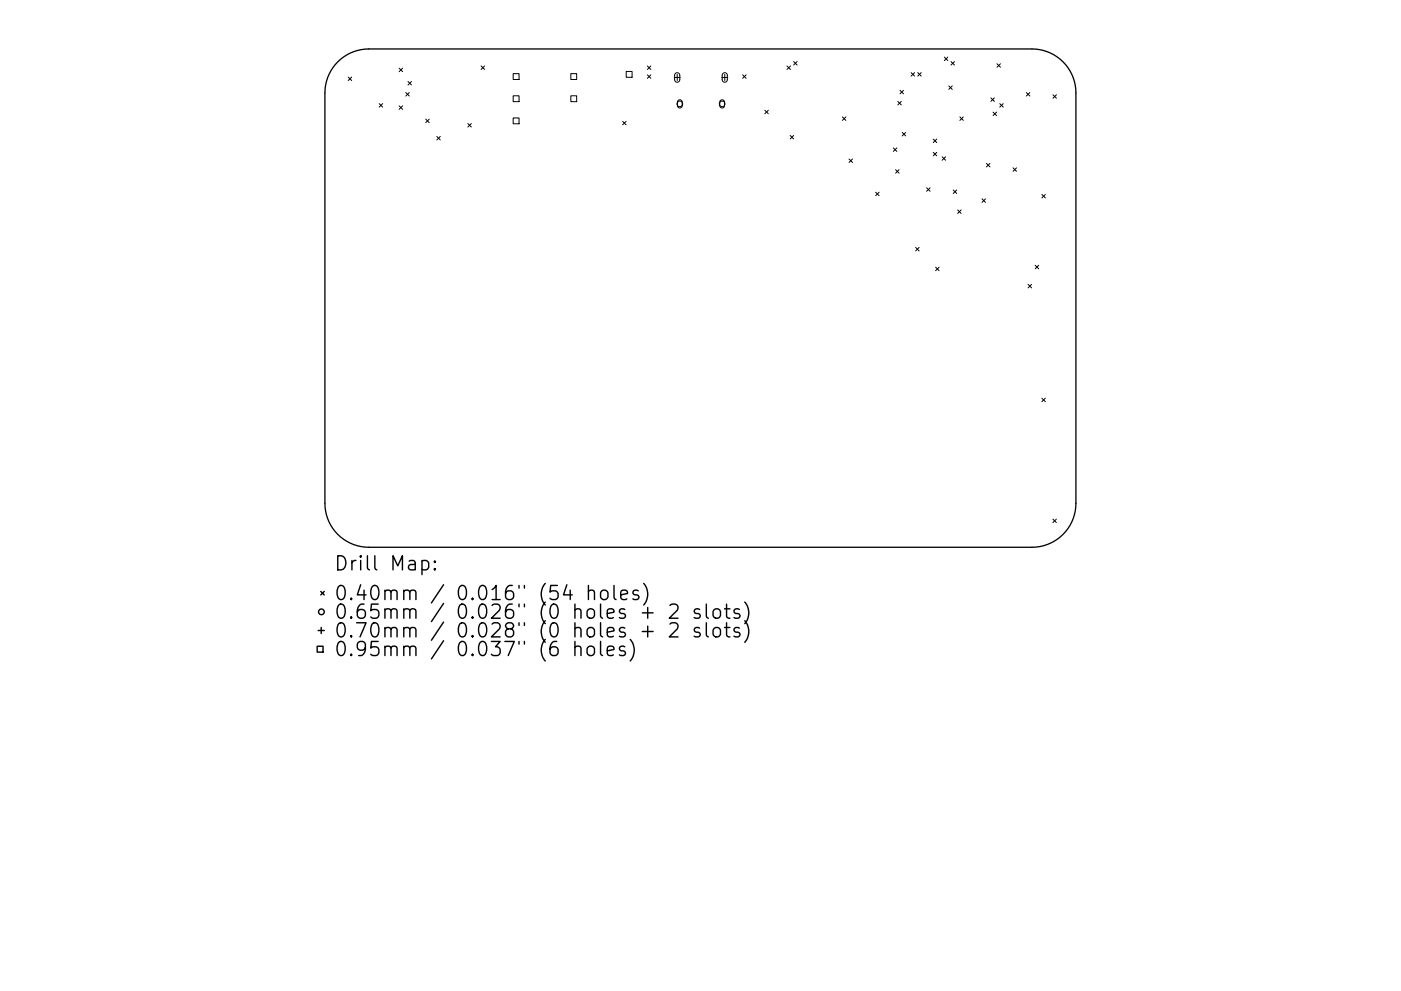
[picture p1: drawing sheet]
<svg xmlns="http://www.w3.org/2000/svg" width="297mm" height="210mm" viewBox="0 0 297 210" stroke-linecap="round" stroke-linejoin="round" font-family="sans-serif">
<defs><g id="words">
<g font-size="4.2">
<text x="70.7" y="121.1">Drill Map:</text>
<text x="70.7" y="127.4">0.40mm / 0.016&quot; (54 holes)</text>
<text x="70.7" y="131.3">0.65mm / 0.026&quot; (0 holes + 2 slots)</text>
<text x="70.7" y="135.3">0.70mm / 0.028&quot; (0 holes + 2 slots)</text>
<text x="70.7" y="139.2">0.95mm / 0.037&quot; (6 holes)</text>
</g>
</g></defs>
<path d="M78.2 10.4h140.6a9.3 9.3 0 0 1 9.3 9.3v87.1a9.3 9.3 0 0 1-9.3 9.3h-140.6M78.2 10.4a9.3 9.3 0 0 0-9.3 9.3v87.1a9.3 9.3 0 0 0 9.3 9.3" fill="none" stroke="#000" stroke-width=".28"/>
<g fill="none" stroke="#000" stroke-width=".21">
<path d="M73.8 16.3l.8 .8M74.6 16.3l-.8 .8M84.6 14.5l.8 .7M85.4 14.5l-.8 .7M86 19.6l.8 .8M86.5 17.3l.7 .7M86.8 19.6l-.8 .8M87.2 17.3l-.7 .7M102 14l.7 .7M102.7 14l-.7 .7M108.8 15.6h1.2v1.3h-1.2zM121 15.6h1.3v1.3h-1.3z"/>
<path d="M132.8 15.2h1.2v1.2h-1.2zM137.3 14l.7 .7M137.3 15.9l.7 .7M138 14l-.7 .7M138 15.9l-.7 .7M142.9 16.4h1.3M143.2 15.6l.5-.2 .4 .4v1.2l-.4 .4h-.4l-.2-.4-.1-1.1zM143.6 15.8v1.3M153 16.4h1.3M153.3 15.6l.5-.2 .4 .4v1.2l-.4 .4h-.4l-.3-.4v-1.1zM153.7 15.8v1.3M157.5 15.9l.7 .7"/>
<path d="M158.2 15.9l-.7 .7M166.9 14l.7 .7M167.6 14l-.7 .7M168.3 13.1l.7 .7M169 13.1l-.7 .7M190.8 19.2l.8 .7M191.6 19.2l-.8 .7M193.2 15.4l.7 .7M193.9 15.4l-.7 .7M194.6 15.4l.7 .7M195.3 15.4l-.7 .7M200.2 12.1l.8 .8"/>
<path d="M201 12.1l-.8 .8M201.2 18.2l.7 .8M201.6 13.1l.8 .7M201.9 18.2l-.7 .8M202.4 13.1l-.8 .7M211.4 13.5l.7 .8M212.1 13.5l-.7 .8M217.6 19.6l.7 .8M218.3 19.6l-.7 .8M80.4 22l.7 .7M81.1 22l-.7 .7M84.6 22.5l.8 .7"/>
<path d="M85.4 22.5l-.8 .7M90.3 25.3l.7 .7M91 25.3l-.7 .7M92.6 29l.8 .7M93.4 29l-.8 .7M99.2 26.2l.7 .8M99.9 26.2l-.7 .8M108.8 20.3h1.2v1.3h-1.2zM108.8 25h1.2v1.3h-1.2zM121 20.3h1.3v1.3h-1.3zM132 25.7l.7 .8M132.7 25.7l-.7 .8"/>
<path d="M143.8 21.3l.5-.1 .3 .3v1l-.3 .4h-.4l-.2-.3-.1-1zM152.8 21.3l.4-.1 .4 .3v1l-.3 .4h-.4l-.3-.3v-1zM162.2 23.4l.7 .7M162.9 23.4l-.7 .7M167.5 28.7l.8 .8M168.3 28.7l-.8 .8M178.6 24.8l.7 .7M179.3 24.8l-.7 .7M180 33.7l.8 .8M180.8 33.7l-.8 .8M189.4 31.4l.7 .7M189.9 36l.7 .7"/>
<path d="M190.1 31.4l-.7 .7M190.3 21.5l.8 .8M190.6 36l-.7 .7M191.1 21.5l-.8 .8M191.3 28.1l.7 .7M192 28.1l-.7 .7M196.5 39.8l.7 .8M197.2 39.8l-.7 .8M197.9 29.5l.7 .7M197.9 32.3l.7 .8M198.6 29.5l-.7 .7M198.6 32.3l-.7 .8"/>
<path d="M199.7 33.3l.8 .7M200.5 33.3l-.8 .7M203.5 24.8l.7 .7M204.2 24.8l-.7 .7M209.1 34.7l.8 .7M209.9 34.7l-.8 .7M210.1 20.8l.7 .7M210.6 23.8l.7 .7M210.8 20.8l-.7 .7M211.3 23.8l-.7 .7M212 22l.7 .7M212.7 22l-.7 .7"/>
<path d="M214.8 35.6l.7 .8M215.5 35.6l-.7 .8M223.2 20.1l.8 .7M224 20.1l-.8 .7M185.7 40.8l.7 .7M186.4 40.8l-.7 .7M194.1 52.5l.8 .7M194.9 52.5l-.8 .7M198.4 56.7l.7 .7M199.1 56.7l-.7 .7M202.1 40.3l.7 .8M202.8 40.3l-.7 .8"/>
<path d="M203 44.5l.8 .8M203.8 44.5l-.8 .8M208.2 42.2l.7 .7M208.9 42.2l-.7 .7M219.5 56.3l.7 .7M220.2 56.3l-.7 .7M220.9 41.3l.7 .7M221.6 41.3l-.7 .7M218 60.3l.7 .8M218.7 60.3l-.7 .8M220.9 84.5l.7 .7M221.6 84.5l-.7 .7"/>
<path d="M223.2 110.1l.8 .8M224 110.1l-.8 .8"/>
<circle cx="144.1" cy="22" r=".6"/>
<circle cx="153.1" cy="22" r=".6"/>
</g>
<g fill="none" stroke="#000" stroke-width=".3">
<path d="M89.5 119.1l.8-.2 .6 .6v.8l-.3 .5-.3 .1-.8-.1M92.2 119.1l.1 .1-.1 .1-.2-.1 .2-.1v.2M67.2 137.1h1.3v1.3h-1.3zM67.5 133.8h1.2M68 125.5l.7 .7M68.1 133.1v1.3M68.7 125.5l-.7 .7M92.2 120.6l.1 .2-.1 .1-.2-.1 .2-.2v.3M121.9 137.4a.74 .74 0 0 1 1.3 .1v1.6M121.9 136.1v3M124.8 125.5a.74 .74 0 0 1 1.2 .1v1.6M124.8 137.2a.81 .81 0 0 1 1.2 .5v.8a.81 .81 0 0 1-.7 .6 .81 .81 0 0 1-.8-.6v-.8z"/>
<path d="M124.8 124.2v3M127.3 136.1v2.6l.5 .4M127.5 125.5a.81 .81 0 0 1 .8-.3 .81 .81 0 0 1 .6 .6v.8a.81 .81 0 0 1-.8 .6 .81 .81 0 0 1-.8-.6v-.8zM128.8 138.1l1.4-.3-.2-.6-.8-.1-.4 .4v1.2l.1 .2 .3 .2 .8-.2M130.2 124.2v2.6l.4 .4M131.6 126.2l1.4-.3-.1-.5-.9-.2-.4 .4v1.2l.2 .3 .2 .1 .9-.1M132.5 137.2l-.7-.1-.5 .4 .2 .4 1 .3 .1 .3-.1 .4-.3 .2-.9-.2M133.6 135.7a3.4 3.4 0 0 1 0 4.5M135.3 125.4l-.7-.2-.4 .4 .1 .5 1 .3 .2 .2-.2 .5-.3 .1-.8-.1M136.2 130h2.3M136.2 134h2.3M136.5 123.8a3.4 3.4 0 0 1 0 4.6"/>
<path d="M137.3 128.9v2.3M137.3 132.8v2.3M142 128.5l.5-.3h.7a.81 .81 0 0 1 .4 1.3l-1.7 1.7h1.9M142 132.4l.5-.3h.7a.81 .81 0 0 1 .4 1.3l-1.7 1.7h1.9M148.3 129.3l-.7-.1-.4 .4 .1 .4 1 .3 .2 .3-.2 .4-.3 .2-.8-.2M148.3 133.3l-.7-.2-.4 .5 .1 .4 1 .3 .2 .3-.2 .4-.3 .1-.8-.1M149.8 128.2v2.5l.4 .5M149.8 132.1v2.6l.4 .4M151.3 133.4a.81 .81 0 0 1 .8-.3 .81 .81 0 0 1 .7 .6v.9a.81 .81 0 0 1-.8 .6 .81 .81 0 0 1-.8-.6v-.9zM151.5 129.3a.81 .81 0 0 1 1.3 .4v.9a.81 .81 0 0 1-.8 .6 .81 .81 0 0 1-.8-.6v-.9zM153.6 129.2h1.2M153.6 133.1h1.2"/>
<path d="M154 128.2v2.5l.2 .3 .6 .2M154 132.1v2.6l.2 .3 .6 .1M156.8 129.3l-.8-.1-.4 .4 .2 .4 1 .3 .1 .3-.1 .4-.3 .2-.9-.2M156.8 133.3l-.8-.2-.4 .5 .2 .4 1 .3 .1 .3-.1 .4-.3 .1-.9-.1M157.9 127.7a3.4 3.4 0 0 1 0 4.6M157.9 131.7a3.4 3.4 0 0 1 0 4.6"/>
<circle cx="68.1" cy="129.8" r=".6"/>
</g>
<use href="#words"/>
</svg>
